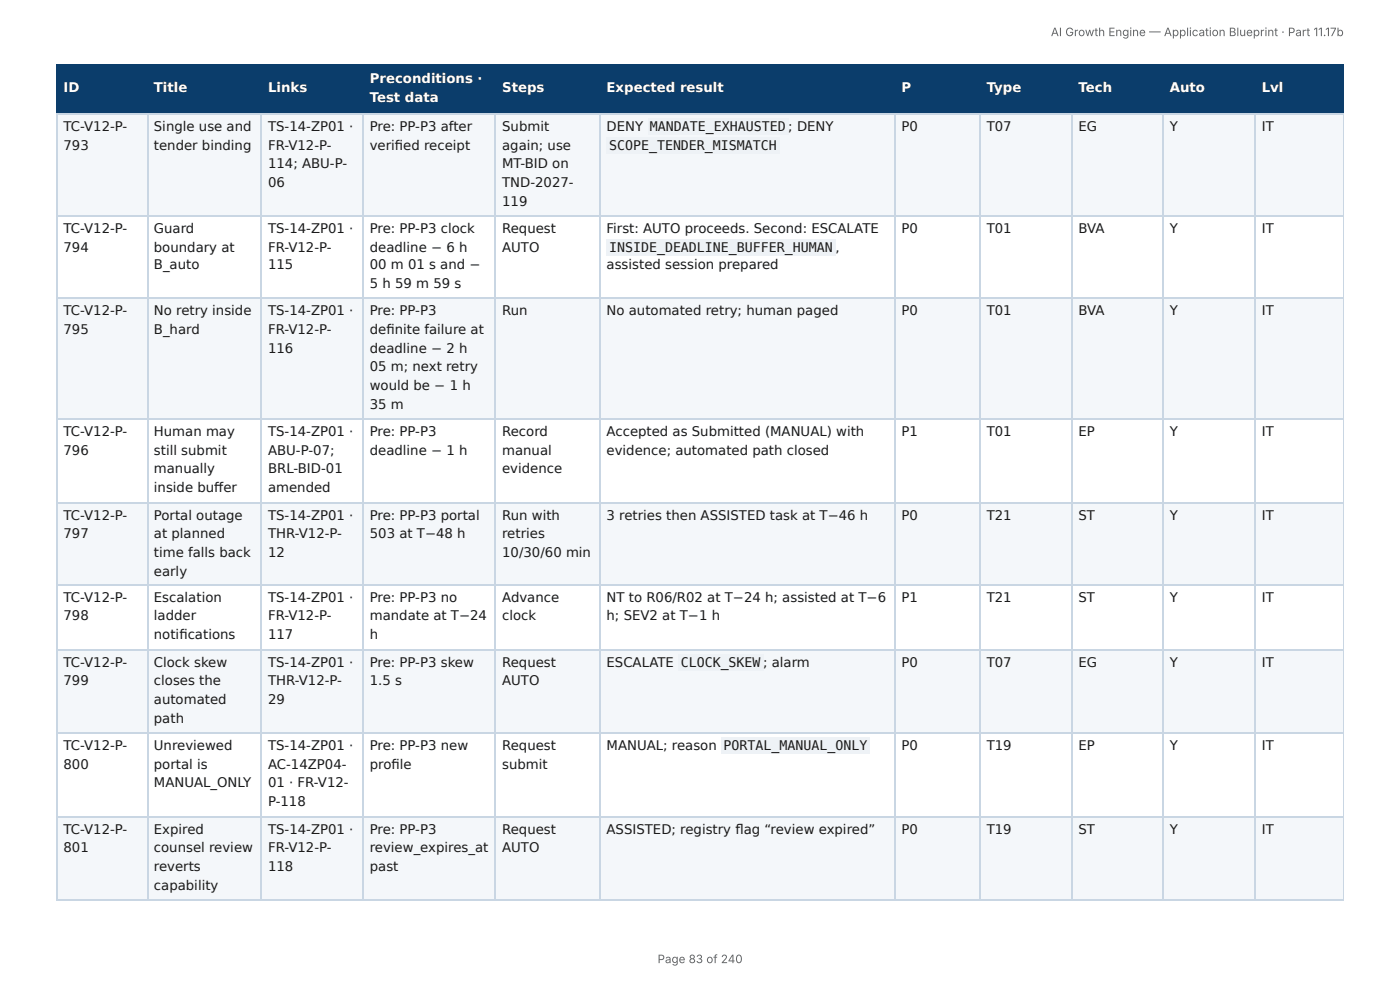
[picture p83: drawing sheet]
<svg xmlns="http://www.w3.org/2000/svg" width="297mm" height="210mm" viewBox="0 0 297 210" stroke-linecap="round" stroke-linejoin="round" font-family="sans-serif">
<defs><g id="words">
<g font-size="2.8" fill="#fff">
<text x="78.5" y="17.7">Preconditions ·</text>
<text x="13.5" y="19.6">ID</text>
<text x="32.7" y="19.6">Title</text>
<text x="56.9" y="19.6">Links</text>
<text x="78.5" y="21.7">Test data</text>
<text x="106.7" y="19.6">Steps</text>
<text x="128.8" y="19.6">Expected result</text>
<text x="191.5" y="19.6">P</text>
<text x="209.6" y="19.6">Type</text>
<text x="229.1" y="19.6">Tech</text>
<text x="248.5" y="19.6">Auto</text>
<text x="268" y="19.6">Lvl</text>
</g>
<g font-size="2.8" fill="#1a1a1a">
<text x="13.5" y="27.8">TC-V12-P-</text>
<text x="32.7" y="27.8">Single use and</text>
<text x="56.9" y="27.8">TS-14-ZP01 ·</text>
<text x="78.5" y="27.8">Pre: PP-P3 after</text>
<text x="106.7" y="27.8">Submit</text>
<text x="128.8" y="27.8">DENY</text>
<text x="138" y="27.8">MANDATE_EXHAUSTED ; DENY</text>
<text x="191.5" y="27.8">P0</text>
<text x="209.6" y="27.8">T07</text>
<text x="229.1" y="27.8">EG</text>
<text x="248.5" y="27.8">Y</text>
<text x="268" y="27.8">IT</text>
<text x="13.5" y="31.7">793</text>
<text x="32.7" y="31.7">tender binding</text>
<text x="56.9" y="31.7">FR-V12-P-</text>
<text x="56.9" y="35.7">114; ABU-P-</text>
<text x="78.5" y="31.7">verifi ed receipt</text>
<text x="106.7" y="31.7">again; use</text>
<text x="106.7" y="35.7">MT-BID on</text>
<text x="129.4" y="31.7">SCOPE_TENDER_MISMATCH</text>
<text x="56.9" y="39.7">06</text>
<text x="106.7" y="39.7">TND-2027-</text>
<text x="106.7" y="43.7">119</text>
<text x="13.5" y="49.5">TC-V12-P-</text>
<text x="13.5" y="53.4">794</text>
<text x="32.7" y="49.5">Guard</text>
<text x="32.7" y="53.4">boundary at</text>
<text x="56.9" y="49.5">TS-14-ZP01 ·</text>
<text x="56.9" y="53.4">FR-V12-P-</text>
<text x="78.5" y="49.5">Pre: PP-P3 clock</text>
<text x="78.5" y="53.4">deadline − 6 h</text>
<text x="106.7" y="49.5">Request</text>
<text x="106.7" y="53.4">AUTO</text>
<text x="128.8" y="49.5">First: AUTO proceeds. Second: ESCALATE</text>
<text x="129.4" y="53.4">INSIDE_DEADLINE_BUFFER_HUMAN ,</text>
<text x="191.5" y="49.5">P0</text>
<text x="209.6" y="49.5">T01</text>
<text x="229.1" y="49.5">BVA</text>
<text x="248.5" y="49.5">Y</text>
<text x="268" y="49.5">IT</text>
<text x="32.7" y="57.1">B_auto</text>
<text x="56.9" y="57.1">115</text>
<text x="78.5" y="57.1">00 m 01 s and −</text>
<text x="128.8" y="57.1">assisted session prepared</text>
<text x="78.5" y="61.1">5 h 59 m 59 s</text>
<text x="13.5" y="66.9">TC-V12-P-</text>
<text x="13.5" y="70.9">795</text>
<text x="32.7" y="66.9">No retry inside</text>
<text x="32.7" y="70.9">B_hard</text>
<text x="56.9" y="66.9">TS-14-ZP01 ·</text>
<text x="56.9" y="70.9">FR-V12-P-</text>
<text x="78.5" y="66.9">Pre: PP-P3</text>
<text x="78.5" y="70.9">defi nite failure at</text>
<text x="106.7" y="66.9">Run</text>
<text x="128.8" y="66.9">No automated retry; human paged</text>
<text x="191.5" y="66.9">P0</text>
<text x="209.6" y="66.9">T01</text>
<text x="229.1" y="66.9">BVA</text>
<text x="248.5" y="66.9">Y</text>
<text x="268" y="66.9">IT</text>
<text x="56.9" y="74.9">116</text>
<text x="78.5" y="74.9">deadline − 2 h</text>
<text x="78.5" y="78.8">05 m; next retry</text>
<text x="78.5" y="82.8">would be − 1 h</text>
<text x="78.5" y="86.8">35 m</text>
<text x="13.5" y="92.6">TC-V12-P-</text>
<text x="32.7" y="92.6">Human may</text>
<text x="56.9" y="92.6">TS-14-ZP01 ·</text>
<text x="78.5" y="92.6">Pre: PP-P3</text>
<text x="106.7" y="92.6">Record</text>
<text x="128.8" y="92.6">Accepted as Submitted (MANUAL) with</text>
<text x="191.5" y="92.6">P1</text>
<text x="209.6" y="92.6">T01</text>
<text x="229.1" y="92.6">EP</text>
<text x="248.5" y="92.6">Y</text>
<text x="268" y="92.6">IT</text>
<text x="13.5" y="96.6">796</text>
<text x="32.7" y="96.6">still submit</text>
<text x="32.7" y="100.5">manually</text>
<text x="56.9" y="96.6">ABU-P-07;</text>
<text x="56.9" y="100.5">BRL-BID-01</text>
<text x="78.5" y="96.6">deadline − 1 h</text>
<text x="106.7" y="96.6">manual</text>
<text x="106.7" y="100.5">evidence</text>
<text x="128.8" y="96.6">evidence; automated path closed</text>
<text x="32.7" y="104.5">inside buff er</text>
<text x="56.9" y="104.5">amended</text>
<text x="13.5" y="110.3">TC-V12-P-</text>
<text x="32.7" y="110.3">Portal outage</text>
<text x="56.9" y="110.3">TS-14-ZP01 ·</text>
<text x="78.5" y="110.3">Pre: PP-P3 portal</text>
<text x="106.7" y="110.3">Run with</text>
<text x="128.8" y="110.3">3 retries then ASSISTED task at T−46 h</text>
<text x="191.5" y="110.3">P0</text>
<text x="209.6" y="110.3">T21</text>
<text x="229.1" y="110.3">ST</text>
<text x="248.5" y="110.3">Y</text>
<text x="268" y="110.3">IT</text>
<text x="13.5" y="114.3">797</text>
<text x="32.7" y="114.3">at planned</text>
<text x="32.7" y="118.3">time falls back</text>
<text x="56.9" y="114.3">THR-V12-P-</text>
<text x="56.9" y="118.3">12</text>
<text x="78.5" y="114.3">503 at T−48 h</text>
<text x="106.7" y="114.3">retries</text>
<text x="106.7" y="118.3">10/30/60 min</text>
<text x="32.7" y="122.2">early</text>
<text x="13.5" y="127.8">TC-V12-P-</text>
<text x="13.5" y="131.8">798</text>
<text x="32.7" y="127.8">Escalation</text>
<text x="32.7" y="131.8">ladder</text>
<text x="56.9" y="127.8">TS-14-ZP01 ·</text>
<text x="56.9" y="131.8">FR-V12-P-</text>
<text x="78.5" y="127.8">Pre: PP-P3 no</text>
<text x="78.5" y="131.8">mandate at T−24</text>
<text x="106.7" y="127.8">Advance</text>
<text x="106.7" y="131.8">clock</text>
<text x="128.8" y="127.8">NT to R06/R02 at T−24 h; assisted at T−6</text>
<text x="128.8" y="131.8">h; SEV2 at T−1 h</text>
<text x="191.5" y="127.8">P1</text>
<text x="209.6" y="127.8">T21</text>
<text x="229.1" y="127.8">ST</text>
<text x="248.5" y="127.8">Y</text>
<text x="268" y="127.8">IT</text>
<text x="32.7" y="135.7">notifi cations</text>
<text x="56.9" y="135.7">117</text>
<text x="78.5" y="135.7">h</text>
<text x="13.5" y="141.6">TC-V12-P-</text>
<text x="32.7" y="141.6">Clock skew</text>
<text x="56.9" y="141.6">TS-14-ZP01 ·</text>
<text x="78.5" y="141.6">Pre: PP-P3 skew</text>
<text x="106.7" y="141.6">Request</text>
<text x="128.8" y="141.6">ESCALATE</text>
<text x="144.6" y="141.6">CLOCK_SKEW ;</text>
<text x="163.9" y="141.6">alarm</text>
<text x="191.5" y="141.6">P0</text>
<text x="209.6" y="141.6">T07</text>
<text x="229.1" y="141.6">EG</text>
<text x="248.5" y="141.6">Y</text>
<text x="268" y="141.6">IT</text>
<text x="13.5" y="145.5">799</text>
<text x="32.7" y="145.5">closes the</text>
<text x="32.7" y="149.5">automated</text>
<text x="56.9" y="145.5">THR-V12-P-</text>
<text x="56.9" y="149.5">29</text>
<text x="78.5" y="145.5">1.5 s</text>
<text x="106.7" y="145.5">AUTO</text>
<text x="32.7" y="153.5">path</text>
<text x="13.5" y="159.3">TC-V12-P-</text>
<text x="32.7" y="159.3">Unreviewed</text>
<text x="56.9" y="159.3">TS-14-ZP01 ·</text>
<text x="78.5" y="159.3">Pre: PP-P3 new</text>
<text x="106.7" y="159.3">Request</text>
<text x="128.8" y="159.3">MANUAL; reason</text>
<text x="153.7" y="159.3">PORTAL_MANUAL_ONLY</text>
<text x="191.5" y="159.3">P0</text>
<text x="209.6" y="159.3">T19</text>
<text x="229.1" y="159.3">EP</text>
<text x="248.5" y="159.3">Y</text>
<text x="268" y="159.3">IT</text>
<text x="13.5" y="163.2">800</text>
<text x="32.7" y="163.2">portal is</text>
<text x="32.7" y="167.2">MANUAL_ONLY</text>
<text x="56.9" y="163.2">AC-14ZP04-</text>
<text x="56.9" y="167.2">01 · FR-V12-</text>
<text x="78.5" y="163.2">profi le</text>
<text x="106.7" y="163.2">submit</text>
<text x="56.9" y="171.2">P-118</text>
<text x="13.5" y="177">TC-V12-P-</text>
<text x="32.7" y="177">Expired</text>
<text x="56.9" y="177">TS-14-ZP01 ·</text>
<text x="78.5" y="177">Pre: PP-P3</text>
<text x="106.7" y="177">Request</text>
<text x="128.8" y="177">ASSISTED; registry fl ag “review expired”</text>
<text x="191.5" y="177">P0</text>
<text x="209.6" y="177">T19</text>
<text x="229.1" y="177">ST</text>
<text x="248.5" y="177">Y</text>
<text x="268" y="177">IT</text>
<text x="13.5" y="181">801</text>
<text x="32.7" y="181">counsel review</text>
<text x="32.7" y="184.9">reverts</text>
<text x="56.9" y="181">FR-V12-P-</text>
<text x="56.9" y="184.9">118</text>
<text x="78.5" y="181">review_expires_at</text>
<text x="78.5" y="184.9">past</text>
<text x="106.7" y="181">AUTO</text>
<text x="32.7" y="188.9">capability</text>
</g>
<g font-size="2.5" fill="#666">
<text x="223.2" y="7.7">AI Growth Engine — Application Blueprint · Part 11.17b</text>
<text x="139.7" y="204.5">Page 83 of 240</text>
</g>
</g></defs>
<g fill="#0b3d6b">
<path d="M12.2 14h19v10.1h-19z"/>
<path d="M31.2 14h24.4v10.1h-24.4z"/>
<path d="M55.6 14h21.4v10.1h-21.4z"/>
<path d="M77 14h28.3v10.1h-28.3z"/>
<path d="M105.3 14h22v10.1h-22z"/>
<path d="M127.3 14h62.7v10.1h-62.7z"/>
<path d="M190 14h18.2v10.1h-18.2z"/>
<path d="M208.2 14h19.3v10.1h-19.3z"/>
<path d="M227.5 14h19.6v10.1h-19.6z"/>
<path d="M247.1 14h19.3v10.1h-19.3z"/>
<path d="M266.4 14h19v10.1h-19z"/>
</g>
<g fill="#f4f7fa">
<path d="M12.2 24.1h19v21.7h-19z"/>
<path d="M31.2 24.1h24.4v21.7h-24.4z"/>
<path d="M55.6 24.1h21.4v21.7h-21.4z"/>
<path d="M77 24.1h28.3v21.7h-28.3z"/>
<path d="M105.3 24.1h22v21.7h-22z"/>
<path d="M127.3 24.1h62.7v21.7h-62.7z"/>
<path d="M190 24.1h18.2v21.7h-18.2z"/>
<path d="M208.2 24.1h19.3v21.7h-19.3z"/>
<path d="M227.5 24.1h19.6v21.7h-19.6z"/>
<path d="M247.1 24.1h19.3v21.7h-19.3z"/>
<path d="M266.4 24.1h19v21.7h-19z"/>
<path d="M12.2 63.5h19v25.4h-19z"/>
<path d="M31.2 63.5h24.4v25.4h-24.4z"/>
<path d="M55.6 63.5h21.4v25.4h-21.4z"/>
<path d="M77 63.5h28.3v25.4h-28.3z"/>
<path d="M105.3 63.5h22v25.4h-22z"/>
<path d="M127.3 63.5h62.7v25.4h-62.7z"/>
<path d="M190 63.5h18.2v25.4h-18.2z"/>
<path d="M208.2 63.5h19.3v25.4h-19.3z"/>
<path d="M227.5 63.5h19.6v25.4h-19.6z"/>
<path d="M247.1 63.5h19.3v25.4h-19.3z"/>
<path d="M266.4 63.5h19v25.4h-19z"/>
<path d="M12.2 106.6h19v17.8h-19z"/>
<path d="M31.2 106.6h24.4v17.8h-24.4z"/>
<path d="M55.6 106.6h21.4v17.8h-21.4z"/>
<path d="M77 106.6h28.3v17.8h-28.3z"/>
<path d="M105.3 106.6h22v17.8h-22z"/>
<path d="M127.3 106.6h62.7v17.8h-62.7z"/>
<path d="M190 106.6h18.2v17.8h-18.2z"/>
<path d="M208.2 106.6h19.3v17.8h-19.3z"/>
<path d="M227.5 106.6h19.6v17.8h-19.6z"/>
<path d="M247.1 106.6h19.3v17.8h-19.3z"/>
<path d="M266.4 106.6h19v17.8h-19z"/>
<path d="M12.2 138.1h19v17.7h-19z"/>
<path d="M31.2 138.1h24.4v17.7h-24.4z"/>
<path d="M55.6 138.1h21.4v17.7h-21.4z"/>
<path d="M77 138.1h28.3v17.7h-28.3z"/>
<path d="M105.3 138.1h22v17.7h-22z"/>
<path d="M127.3 138.1h62.7v17.7h-62.7z"/>
<path d="M190 138.1h18.2v17.7h-18.2z"/>
<path d="M208.2 138.1h19.3v17.7h-19.3z"/>
<path d="M227.5 138.1h19.6v17.7h-19.6z"/>
<path d="M247.1 138.1h19.3v17.7h-19.3z"/>
<path d="M266.4 138.1h19v17.7h-19z"/>
<path d="M12.2 173.3h19v17.7h-19z"/>
<path d="M31.2 173.3h24.4v17.7h-24.4z"/>
<path d="M55.6 173.3h21.4v17.7h-21.4z"/>
<path d="M77 173.3h28.3v17.7h-28.3z"/>
<path d="M105.3 173.3h22v17.7h-22z"/>
<path d="M127.3 173.3h62.7v17.7h-62.7z"/>
<path d="M190 173.3h18.2v17.7h-18.2z"/>
<path d="M208.2 173.3h19.3v17.7h-19.3z"/>
<path d="M227.5 173.3h19.6v17.7h-19.6z"/>
<path d="M247.1 173.3h19.3v17.7h-19.3z"/>
<path d="M266.4 173.3h19v17.7h-19z"/>
</g>
<g fill="none" stroke="#0b3d6b" stroke-width=".26">
<path d="M11.9 13.9h273.5M12 13.8v10.5M31.4 13.8v10.5M55.4 13.8v10.5M77.1 13.8v10.5M105.2 13.8v10.5M127.4 13.8v10.5M190.1 13.8v10.5M208.1 13.8v10.5M227.7 13.8v10.5M247 13.8v10.5M266.6 13.8v10.5"/>
<path d="M11.9 24.2h273.5"/>
</g>
<path d="M285.3 13.8v10.5" fill="none" stroke="#0b3d6b" stroke-width=".21"/>
<g fill="none" stroke="#c9d6e3" stroke-width=".26">
<path d="M11.9 24.2h273.5M12 24.3v166.7M31.4 24.3v166.7M55.4 24.3v166.7M77.1 24.3v166.7M105.2 24.3v166.7M127.4 24.3v166.7M190.1 24.3v166.7M208.1 24.3v166.7M227.7 24.3v166.7M247 24.3v166.7M266.6 24.3v166.7"/>
<path d="M11.9 45.9h273.5M11.9 63.4h273.5M11.9 89h273.5M11.9 106.8h273.5M11.9 124.2h273.5M11.9 138h273.5M11.9 155.7h273.5M11.9 173.4h273.5M11.9 191.2h273.5"/>
</g>
<path d="M285.3 24.3v166.7" fill="none" stroke="#c9d6e3" stroke-width=".21"/>
<g fill="#eef2f6">
<path d="M137.6 25.1h29.9v3.5h-29.9z"/>
<path d="M128.9 29.1h36.7v3.4h-36.7z"/>
<path d="M128.9 50.8h48.6v3.4h-48.6z"/>
<path d="M143.9 138.9h18.3v3.4h-18.3z"/>
<path d="M153.2 156.6h31.5v3.5h-31.5z"/>
</g>
<use href="#words"/>
</svg>
